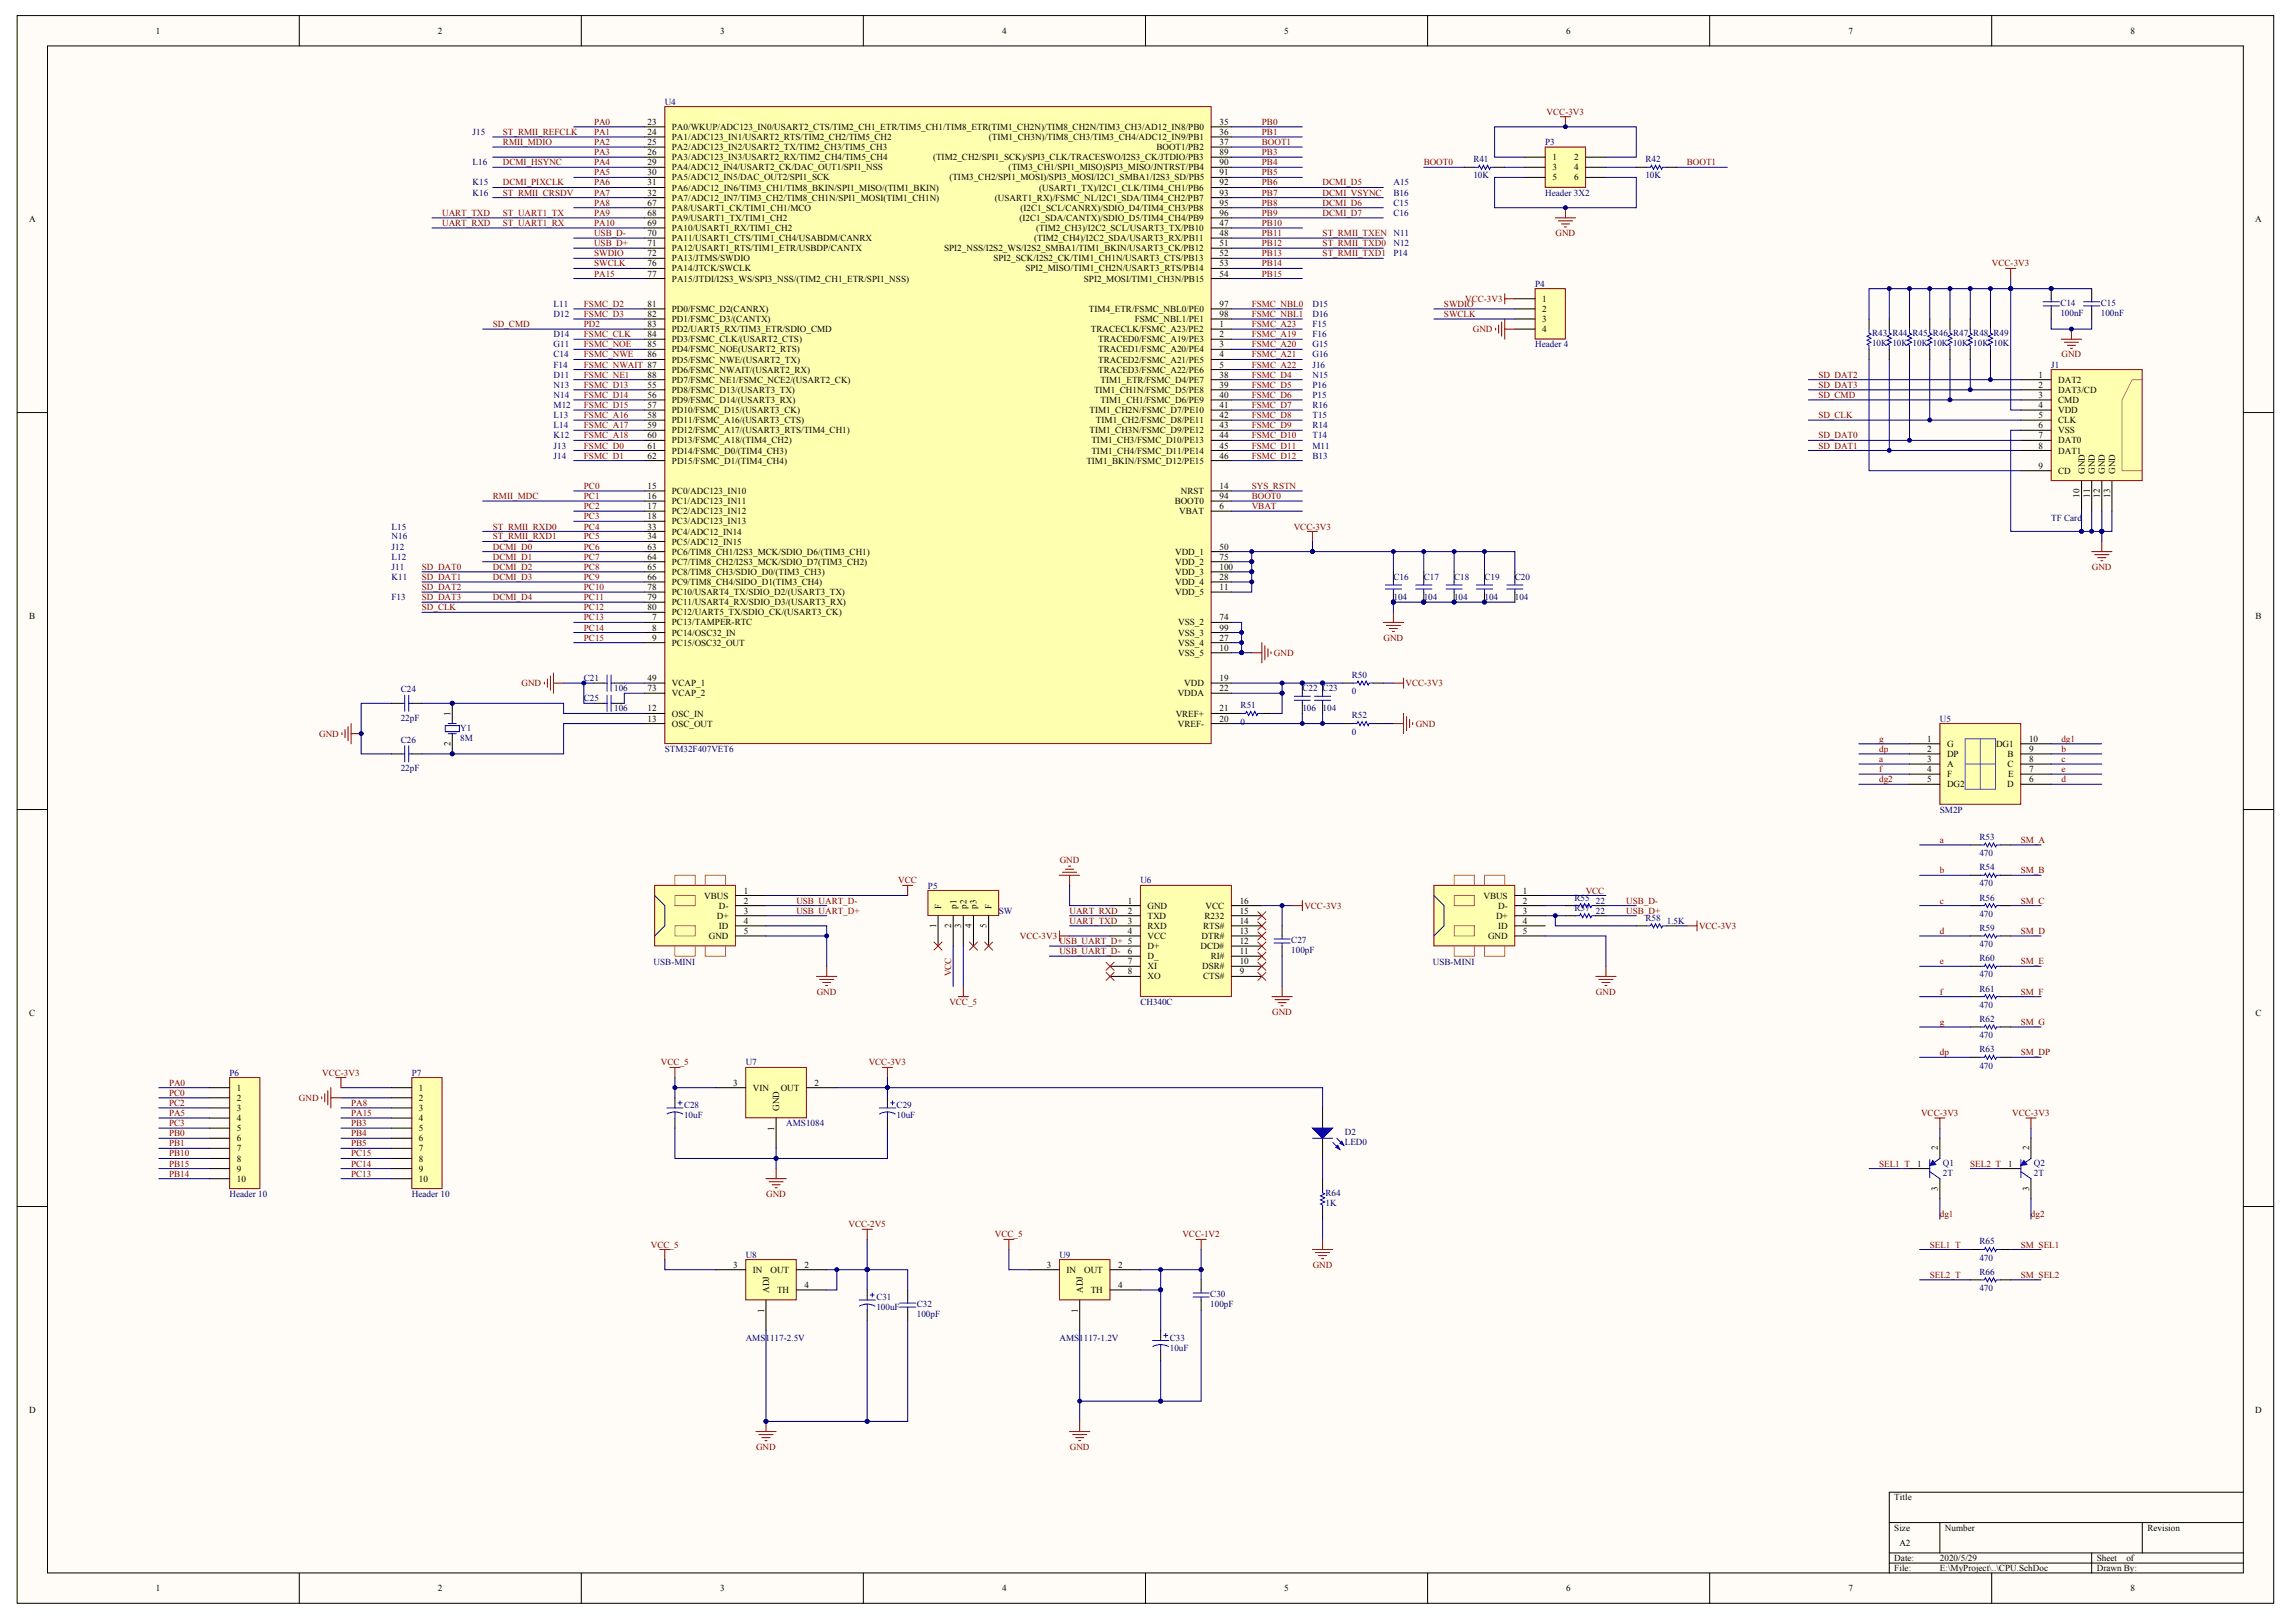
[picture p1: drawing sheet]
<svg xmlns="http://www.w3.org/2000/svg" width="297mm" height="210mm" viewBox="0 0 297 210" stroke-linecap="round" stroke-linejoin="round" font-family="sans-serif">
<defs><g id="words">
<g font-size="1.2">
<text x="20.2" y="4.4">1</text>
<text x="56.7" y="4.4">2</text>
<text x="93.2" y="4.4">3</text>
<text x="129.6" y="4.4">4</text>
<text x="166.1" y="4.4">5</text>
<text x="202.6" y="4.4">6</text>
<text x="239.1" y="4.4">7</text>
<text x="275.6" y="4.4">8</text>
<text x="83.8" y="16.2">23</text>
<text x="83.8" y="17.5">24</text>
<text x="86.9" y="16.8">PA0/WKUP/ADC123_IN0/USART2_CTS/TIM2_CH1_ETR/TIM5_CH1/TIM8_ETR(TIM1_CH2N)/TIM8_CH2N/TIM3_CH3/AD12_IN8/PB0</text>
<text x="157.8" y="16.2">35</text>
<text x="157.8" y="17.5">36</text>
<text x="83.8" y="18.8">25</text>
<text x="83.8" y="20.1">26</text>
<text x="83.8" y="21.4">29</text>
<text x="83.8" y="22.7">30</text>
<text x="86.9" y="18.1">PA1/ADC123_IN1/USART2_RTS/TIM2_CH2/TIM5_CH2</text>
<text x="86.9" y="19.4">PA2/ADC123_IN2/USART2_TX/TIM2_CH3/TIM5_CH3</text>
<text x="86.9" y="20.7">PA3/ADC123_IN3/USART2_RX/TIM2_CH4/TIM5_CH4</text>
<text x="86.9" y="22">PA4/ADC12_IN4/USART2_CK/DAC_OUT1/SPI1_NSS</text>
<text x="86.9" y="23.3">PA5/ADC12_IN5/DAC_OUT2/SPI1_SCK</text>
<text x="120.7" y="20.7">(TIM2_CH2/SPI1_SCK)/SPI3_CLK/TRACESWO/I2S3_CK/JTDIO/PB3</text>
<text x="122.8" y="23.3">(TIM3_CH2/SPI1_MOSI)/SPI3_MOSI/I2C1_SMBA1/I2S3_SD/PB5</text>
<text x="127.9" y="18.1">(TIM1_CH3N)/TIM8_CH3/TIM3_CH4/ADC12_IN9/PB1</text>
<text x="130.5" y="22">(TIM3_CH1/SPI1_MISO)SPI3_MISO/JNTRST/PB4</text>
<text x="149.6" y="19.4">BOOT1/PB2</text>
<text x="157.8" y="18.8">37</text>
<text x="157.8" y="20.1">89</text>
<text x="157.8" y="21.4">90</text>
<text x="157.8" y="22.7">91</text>
<text x="200.8" y="20.7">1</text>
<text x="200.8" y="22">3</text>
<text x="200.8" y="23.3">5</text>
<text x="203.6" y="20.7">2</text>
<text x="203.6" y="22">4</text>
<text x="203.6" y="23.3">6</text>
<text x="3.8" y="28.8">A</text>
<text x="83.8" y="24">31</text>
<text x="83.8" y="25.3">32</text>
<text x="83.8" y="26.6">67</text>
<text x="83.8" y="27.9">68</text>
<text x="83.8" y="29.2">69</text>
<text x="86.9" y="24.7">PA6/ADC12_IN6/TIM3_CH1/TIM8_BKIN/SPI1_MISO/(TIM1_BKIN)</text>
<text x="86.9" y="26">PA7/ADC12_IN7/TIM3_CH2/TIM8_CH1N/SPI1_MOSI(TIM1_CH1N)</text>
<text x="86.9" y="27.3">PA8/USART1_CK/TIM1_CH1/MCO</text>
<text x="86.9" y="28.6">PA9/USART1_TX/TIM1_CH2</text>
<text x="86.9" y="29.9">PA10/USART1_RX/TIM1_CH2</text>
<text x="128.7" y="26">(USART1_RX)/FSMC_NL/I2C1_SDA/TIM4_CH2/PB7</text>
<text x="131.9" y="28.6">(I2C1_SDA/CANTX)/SDIO_D5/TIM4_CH4/PB9</text>
<text x="132" y="27.3">(I2C1_SCL/CANRX)/SDIO_D4/TIM4_CH3/PB8</text>
<text x="134" y="29.9">(TIM2_CH3)/I2C2_SCL/USART3_TX/PB10</text>
<text x="134.4" y="24.7">(USART1_TX)/I2C1_CLK/TIM4_CH1/PB6</text>
<text x="157.8" y="24">92</text>
<text x="157.8" y="25.3">93</text>
<text x="157.8" y="26.6">95</text>
<text x="157.8" y="27.9">96</text>
<text x="157.8" y="29.2">47</text>
<text x="291.8" y="28.8">A</text>
<text x="83.8" y="30.6">70</text>
<text x="83.8" y="31.9">71</text>
<text x="83.8" y="33.2">72</text>
<text x="83.8" y="34.5">76</text>
<text x="83.8" y="35.8">77</text>
<text x="86.9" y="31.2">PA11/USART1_CTS/TIM1_CH4/USABDM/CANRX</text>
<text x="86.9" y="32.5">PA12/USART1_RTS/TIM1_ETR/USBDP/CANTX</text>
<text x="86.9" y="33.8">PA13/JTMS/SWDIO</text>
<text x="86.9" y="35.1">PA14/JTCK/SWCLK</text>
<text x="122.1" y="32.5">SPI2_NSS/I2S2_WS/I2S2_SMBA1/TIM1_BKIN/USART3_CK/PB12</text>
<text x="128.5" y="33.8">SPI2_SCK/I2S2_CK/TIM1_CH1N/USART3_CTS/PB13</text>
<text x="132.7" y="35.1">SPI2_MISO/TIM1_CH2N/USART3_RTS/PB14</text>
<text x="133.8" y="31.2">(TIM2_CH4)/I2C2_SDA/USART3_RX/PB11</text>
<text x="157.8" y="30.6">48</text>
<text x="157.8" y="31.9">51</text>
<text x="157.8" y="33.2">52</text>
<text x="157.8" y="34.5">53</text>
<text x="157.8" y="35.8">54</text>
<text x="83.8" y="39.7">81</text>
<text x="83.8" y="41">82</text>
<text x="86.9" y="36.4">PA15/JTDI/I2S3_WS/SPI3_NSS/(TIM2_CH1_ETR/SPI1_NSS)</text>
<text x="86.9" y="40.4">PD0/FSMC_D2(CANRX)</text>
<text x="86.9" y="41.7">PD1/FSMC_D3/(CANTX)</text>
<text x="140.2" y="36.4">SPI2_MOSI/TIM1_CH3N/PB15</text>
<text x="140.9" y="40.4">TIM4_ETR/FSMC_NBL0/PE0</text>
<text x="146.8" y="41.7">FSMC_NBL1/PE1</text>
<text x="157.8" y="39.7">97</text>
<text x="157.8" y="41">98</text>
<text x="199.5" y="39.1">1</text>
<text x="199.5" y="40.4">2</text>
<text x="199.5" y="41.7">3</text>
<text x="83.8" y="42.3">83</text>
<text x="83.8" y="43.6">84</text>
<text x="83.8" y="45">85</text>
<text x="83.8" y="46.3">86</text>
<text x="86.9" y="43">PD2/UART5_RX/TIM3_ETR/SDIO_CMD</text>
<text x="86.9" y="44.3">PD3/FSMC_CLK/(USART2_CTS)</text>
<text x="86.9" y="45.6">PD4/FSMC_NOE(USART2_RTS)</text>
<text x="86.9" y="46.9">PD5/FSMC_NWE/(USART2_TX)</text>
<text x="141.1" y="43">TRACECLK/FSMC_A23/PE2</text>
<text x="142.1" y="44.3">TRACED0/FSMC_A19/PE3</text>
<text x="142.1" y="45.6">TRACED1/FSMC_A20/PE4</text>
<text x="142.1" y="46.9">TRACED2/FSMC_A21/PE5</text>
<text x="157.8" y="42.3">1</text>
<text x="157.8" y="43.6">2</text>
<text x="157.8" y="45">3</text>
<text x="157.8" y="46.3">4</text>
<text x="157.8" y="47.6">5</text>
<text x="199.5" y="43">4</text>
<text x="83.8" y="48.9">88</text>
<text x="83.8" y="50.2">55</text>
<text x="83.8" y="51.5">56</text>
<text x="83.8" y="52.8">57</text>
<text x="86.9" y="48.2">PD6/FSMC_NWAIT/(USART2_RX)</text>
<text x="86.9" y="49.5">PD7/FSMC_NE1/FSMC_NCE2/(USART2_CK)</text>
<text x="86.9" y="50.8">PD8/FSMC_D13/(USART3_TX)</text>
<text x="86.9" y="52.2">PD9/FSMC_D14/(USART3_RX)</text>
<text x="86.9" y="53.5">PD10/FSMC_D15/(USART3_CK)</text>
<text x="140.9" y="53.5">TIM1_CH2N/FSMC_D7/PE10</text>
<text x="141.5" y="50.8">TIM1_CH1N/FSMC_D5/PE8</text>
<text x="142.1" y="48.2">TRACED3/FSMC_A22/PE6</text>
<text x="142.4" y="49.5">TIM1_ETR/FSMC_D4/PE7</text>
<text x="142.4" y="52.2">TIM1_CH1/FSMC_D6/PE9</text>
<text x="157.8" y="48.9">38</text>
<text x="157.8" y="50.2">39</text>
<text x="157.8" y="51.5">40</text>
<text x="157.8" y="52.8">41</text>
<text x="263.7" y="48.9">1</text>
<text x="263.7" y="50.2">2</text>
<text x="263.7" y="51.5">3</text>
<text x="263.7" y="52.8">4</text>
<text x="266.3" y="49.5">DAT2</text>
<text x="266.3" y="50.8">DAT3/CD</text>
<text x="266.3" y="52.2">CMD</text>
<text x="266.3" y="53.5">VDD</text>
<text x="83.8" y="54.1">58</text>
<text x="83.8" y="55.4">59</text>
<text x="83.8" y="56.7">60</text>
<text x="83.8" y="58">61</text>
<text x="83.8" y="59.4">62</text>
<text x="86.9" y="54.8">PD11/FSMC_A16/(USART3_CTS)</text>
<text x="86.9" y="56.1">PD12/FSMC_A17/(USART3_RTS/TIM4_CH1)</text>
<text x="86.9" y="57.4">PD13/FSMC_A18/(TIM4_CH2)</text>
<text x="86.9" y="58.7">PD14/FSMC_D0/(TIM4_CH3)</text>
<text x="140.9" y="56.1">TIM1_CH3N/FSMC_D9/PE12</text>
<text x="141.2" y="57.4">TIM1_CH3/FSMC_D10/PE13</text>
<text x="141.2" y="58.7">TIM1_CH4/FSMC_D11/PE14</text>
<text x="141.8" y="54.8">TIM1_CH2/FSMC_D8/PE11</text>
<text x="157.8" y="54.1">42</text>
<text x="157.8" y="55.4">43</text>
<text x="157.8" y="56.7">44</text>
<text x="157.8" y="58">45</text>
<text x="157.8" y="59.4">46</text>
<text x="263.7" y="54.1">5</text>
<text x="263.7" y="55.4">6</text>
<text x="263.7" y="56.7">7</text>
<text x="263.7" y="58">8</text>
<text x="266.3" y="54.8">CLK</text>
<text x="266.3" y="56.1">VSS</text>
<text x="266.3" y="57.4">DAT0</text>
<text x="266.3" y="58.7">DAT1</text>
<text x="83.8" y="63.3">15</text>
<text x="83.8" y="64.6">16</text>
<text x="83.8" y="65.9">17</text>
<text x="86.9" y="60">PD15/FSMC_D1/(TIM4_CH4)</text>
<text x="86.9" y="63.9">PC0/ADC123_IN10</text>
<text x="86.9" y="65.2">PC1/ADC123_IN11</text>
<text x="140.5" y="60">TIM1_BKIN/FSMC_D12/PE15</text>
<text x="152" y="65.2">BOOT0</text>
<text x="152.8" y="63.9">NRST</text>
<text x="157.8" y="63.3">14</text>
<text x="157.8" y="64.6">94</text>
<text x="157.8" y="65.9">6</text>
<text x="263.7" y="60.7">9</text>
<text x="266.3" y="61.3">CD</text>
<text x="269" y="64.4" transform="rotate(-90 269 64.4)">10</text>
<text x="269.7" y="61.3" transform="rotate(-90 269.7 61.3)">GND</text>
<text x="270.4" y="64.4" transform="rotate(-90 270.4 64.4)">11</text>
<text x="271" y="61.3" transform="rotate(-90 271 61.3)">GND</text>
<text x="271.7" y="64.4" transform="rotate(-90 271.7 64.4)">12</text>
<text x="272.3" y="61.3" transform="rotate(-90 272.3 61.3)">GND</text>
<text x="273" y="64.4" transform="rotate(-90 273 64.4)">13</text>
<text x="273.6" y="61.3" transform="rotate(-90 273.6 61.3)">GND</text>
<text x="83.8" y="67.2">18</text>
<text x="83.8" y="68.5">33</text>
<text x="83.8" y="69.8">34</text>
<text x="83.8" y="71.1">63</text>
<text x="86.9" y="66.6">PC2/ADC123_IN12</text>
<text x="86.9" y="67.9">PC3/ADC123_IN13</text>
<text x="86.9" y="69.2">PC4/ADC12_IN14</text>
<text x="86.9" y="70.5">PC5/ADC12_IN15</text>
<text x="86.9" y="71.8">PC6/TIM8_CH1/I2S3_MCK/SDIO_D6/(TIM3_CH1)</text>
<text x="152" y="71.8">VDD_1</text>
<text x="152.6" y="66.6">VBAT</text>
<text x="157.8" y="71.1">50</text>
<text x="83.8" y="72.4">64</text>
<text x="83.8" y="73.7">65</text>
<text x="83.8" y="75">66</text>
<text x="83.8" y="76.4">78</text>
<text x="83.8" y="77.7">79</text>
<text x="86.9" y="73.1">PC7/TIM8_CH2/I2S3_MCK/SDIO_D7(TIM3_CH2)</text>
<text x="86.9" y="74.4">PC8/TIM8_CH3/SDIO_D0/(TIM3_CH3)</text>
<text x="86.9" y="75.7">PC9/TIM8_CH4/SIDO_D1(TIM3_CH4)</text>
<text x="86.9" y="77">PC10/USART4_TX/SDIO_D2/(USART3_TX)</text>
<text x="152" y="73.1">VDD_2</text>
<text x="152" y="74.4">VDD_3</text>
<text x="152" y="75.7">VDD_4</text>
<text x="152" y="77">VDD_5</text>
<text x="157.8" y="72.4">75</text>
<text x="157.8" y="73.7">100</text>
<text x="157.8" y="75">28</text>
<text x="157.8" y="76.4">11</text>
<text x="3.8" y="80.1">B</text>
<text x="83.8" y="79">80</text>
<text x="84.4" y="80.3">7</text>
<text x="84.4" y="81.6">8</text>
<text x="84.4" y="82.9">9</text>
<text x="86.9" y="78.3">PC11/USART4_RX/SDIO_D3/(USART3_RX)</text>
<text x="86.9" y="79.6">PC12/UART5_TX/SDIO_CK/(USART3_CK)</text>
<text x="86.9" y="80.9">PC13/TAMPER-RTC</text>
<text x="86.9" y="82.3">PC14/OSC32_IN</text>
<text x="86.9" y="83.6">PC15/OSC32_OUT</text>
<text x="152.4" y="80.9">VSS_2</text>
<text x="152.4" y="82.3">VSS_3</text>
<text x="152.4" y="83.6">VSS_4</text>
<text x="157.8" y="80.3">74</text>
<text x="157.8" y="81.6">99</text>
<text x="157.8" y="82.9">27</text>
<text x="291.8" y="80.1">B</text>
<text x="83.8" y="89.5">73</text>
<text x="83.8" y="88.1">49</text>
<text x="86.9" y="88.8">VCAP_1</text>
<text x="152.4" y="84.9">VSS_5</text>
<text x="153.2" y="88.8">VDD</text>
<text x="157.8" y="84.2">10</text>
<text x="157.8" y="89.5">22</text>
<text x="157.8" y="88.1">19</text>
<text x="58.3" y="92.6" transform="rotate(-90 58.3 92.6)">1</text>
<text x="83.8" y="92.1">12</text>
<text x="83.8" y="93.4">13</text>
<text x="86.9" y="90.1">VCAP_2</text>
<text x="86.9" y="92.7">OSC_IN</text>
<text x="86.9" y="94">OSC_OUT</text>
<text x="152.1" y="92.7">VREF+</text>
<text x="152.4" y="90.1">VDDA</text>
<text x="152.4" y="94">VREF-</text>
<text x="157.8" y="92.1">21</text>
<text x="157.8" y="93.4">20</text>
<text x="249.3" y="96">1</text>
<text x="262.5" y="96">10</text>
<text x="58.3" y="96.6" transform="rotate(-90 58.3 96.6)">2</text>
<text x="249.3" y="97.3">2</text>
<text x="249.3" y="98.6">3</text>
<text x="249.3" y="99.9">4</text>
<text x="249.3" y="101.2">5</text>
<text x="251.9" y="96.7">G</text>
<text x="251.9" y="98">DP</text>
<text x="251.9" y="99.3">A</text>
<text x="251.9" y="100.6">F</text>
<text x="251.9" y="101.9">DG2</text>
<text x="258.2" y="96.7">DG1</text>
<text x="259.7" y="101.9">D</text>
<text x="259.7" y="99.3">C</text>
<text x="259.7" y="98">B</text>
<text x="259.8" y="100.6">E</text>
<text x="262.5" y="101.2">6</text>
<text x="262.5" y="99.9">7</text>
<text x="262.5" y="98.6">8</text>
<text x="262.5" y="97.3">9</text>
<text x="91.1" y="116.3">VBUS</text>
<text x="92.7" y="118.9">D+</text>
<text x="93" y="117.6">D-</text>
<text x="96.2" y="115.6">1</text>
<text x="96.2" y="116.9">2</text>
<text x="96.2" y="118.3">3</text>
<text x="96.2" y="119.6">4</text>
<text x="121.8" y="117.6" transform="rotate(-90 121.8 117.6)">F</text>
<text x="123.7" y="117.6" transform="rotate(-90 123.7 117.6)">p1</text>
<text x="125" y="117.6" transform="rotate(-90 125 117.6)">p2</text>
<text x="126.3" y="117.6" transform="rotate(-90 126.3 117.6)">p3</text>
<text x="128.3" y="117.6" transform="rotate(-90 128.3 117.6)">F</text>
<text x="145.9" y="116.9">1</text>
<text x="145.9" y="118.3">2</text>
<text x="145.9" y="119.6">3</text>
<text x="148.5" y="117.6">GND</text>
<text x="148.5" y="118.9">TXD</text>
<text x="155.8" y="118.9">R232</text>
<text x="156" y="117.6">VCC</text>
<text x="160.4" y="119.6">14</text>
<text x="160.4" y="118.3">15</text>
<text x="160.4" y="116.9">16</text>
<text x="191.9" y="116.3">VBUS</text>
<text x="193.5" y="118.9">D+</text>
<text x="193.8" y="117.6">D-</text>
<text x="197" y="115.6">1</text>
<text x="197" y="116.9">2</text>
<text x="197" y="118.3">3</text>
<text x="197" y="119.6">4</text>
<text x="91.7" y="121.5">GND</text>
<text x="93" y="120.2">ID</text>
<text x="96.2" y="120.9">5</text>
<text x="121.1" y="120.1" transform="rotate(-90 121.1 120.1)">1</text>
<text x="123.1" y="120.1" transform="rotate(-90 123.1 120.1)">2</text>
<text x="124.4" y="120.1" transform="rotate(-90 124.4 120.1)">3</text>
<text x="125.7" y="120.1" transform="rotate(-90 125.7 120.1)">4</text>
<text x="127.6" y="120.1" transform="rotate(-90 127.6 120.1)">5</text>
<text x="145.9" y="120.9">4</text>
<text x="145.9" y="123.5">6</text>
<text x="145.9" y="124.8">7</text>
<text x="148.5" y="120.2">RXD</text>
<text x="148.5" y="121.5">VCC</text>
<text x="148.5" y="122.8">D+</text>
<text x="148.5" y="124.1">D_</text>
<text x="148.5" y="125.4">XI</text>
<text x="155.3" y="122.8">DCD#</text>
<text x="155.5" y="121.5">DTR#</text>
<text x="155.5" y="125.4">DSR#</text>
<text x="155.6" y="120.2">RTS#</text>
<text x="156.6" y="124.1">RI#</text>
<text x="160.4" y="124.8">10</text>
<text x="160.4" y="123.5">11</text>
<text x="160.4" y="122.2">12</text>
<text x="160.4" y="120.9">13</text>
<text x="192.5" y="121.5">GND</text>
<text x="193.8" y="120.2">ID</text>
<text x="197" y="120.9">5</text>
<text x="3.8" y="131.5">C</text>
<text x="145.9" y="126.1">8</text>
<text x="148.5" y="126.7">XO</text>
<text x="155.6" y="126.7">CTS#</text>
<text x="160.4" y="126.1">9</text>
<text x="291.8" y="131.5">C</text>
<text x="30.6" y="141.2">1</text>
<text x="30.6" y="142.5">2</text>
<text x="30.6" y="143.8">3</text>
<text x="54.2" y="141.2">1</text>
<text x="54.2" y="142.5">2</text>
<text x="54.2" y="143.8">3</text>
<text x="94.9" y="140.5">3</text>
<text x="97.4" y="141.2">VIN</text>
<text x="100.8" y="143.8" transform="rotate(-90 100.8 143.8)">GND</text>
<text x="101" y="141.2">OUT</text>
<text x="105.4" y="140.5">2</text>
<text x="30.6" y="145.1">4</text>
<text x="30.6" y="146.4">5</text>
<text x="30.6" y="147.7">6</text>
<text x="30.6" y="149">7</text>
<text x="54.2" y="145.1">4</text>
<text x="54.2" y="146.4">5</text>
<text x="54.2" y="147.7">6</text>
<text x="54.2" y="149">7</text>
<text x="100.2" y="146.3" transform="rotate(-90 100.2 146.3)">1</text>
<text x="250.7" y="148.9" transform="rotate(-90 250.7 148.9)">2</text>
<text x="262.5" y="148.9" transform="rotate(-90 262.5 148.9)">2</text>
<text x="30.6" y="150.3">8</text>
<text x="30.6" y="151.6">9</text>
<text x="30.6" y="152.9">10</text>
<text x="54.2" y="150.3">8</text>
<text x="54.2" y="151.6">9</text>
<text x="54.2" y="152.9">10</text>
<text x="248" y="151">1</text>
<text x="250.7" y="154.2" transform="rotate(-90 250.7 154.2)">3</text>
<text x="259.8" y="151">1</text>
<text x="262.5" y="154.2" transform="rotate(-90 262.5 154.2)">3</text>
<text x="94.9" y="164.1">3</text>
<text x="97.4" y="164.7">IN</text>
<text x="99.5" y="167.3" transform="rotate(-90 99.5 167.3)">ADJ</text>
<text x="99.7" y="164.7">OUT</text>
<text x="100.5" y="167.3">TH</text>
<text x="104.1" y="164.1">2</text>
<text x="104.1" y="166.7">4</text>
<text x="135.4" y="164.1">3</text>
<text x="138" y="164.7">IN</text>
<text x="140.1" y="167.3" transform="rotate(-90 140.1 167.3)">ADJ</text>
<text x="140.3" y="164.7">OUT</text>
<text x="141.1" y="167.3">TH</text>
<text x="144.7" y="164.1">2</text>
<text x="144.7" y="166.7">4</text>
<text x="98.8" y="169.9" transform="rotate(-90 98.8 169.9)">1</text>
<text x="139.4" y="169.9" transform="rotate(-90 139.4 169.9)">1</text>
<text x="3.8" y="182.9">D</text>
<text x="291.8" y="182.9">D</text>
<text x="245.1" y="194.2">Title</text>
<text x="245.1" y="198.1">Size</text>
<text x="245.1" y="202">Date:</text>
<text x="245.1" y="203.3">File:</text>
<text x="245.7" y="200.1">A2</text>
<text x="251" y="202">2020/5/29</text>
<text x="251" y="203.3">E:\MyProject\..\CPU.SchDoc</text>
<text x="251.6" y="198.1">Number</text>
<text x="271.3" y="202">Sheet</text>
<text x="271.3" y="203.3">Drawn By:</text>
<text x="275.1" y="202">of</text>
<text x="277.8" y="198.1">Revision</text>
<text x="20.2" y="205.9">1</text>
<text x="56.7" y="205.9">2</text>
<text x="93.2" y="205.9">3</text>
<text x="129.6" y="205.9">4</text>
<text x="166.1" y="205.9">5</text>
<text x="202.6" y="205.9">6</text>
<text x="239.1" y="205.9">7</text>
<text x="275.6" y="205.9">8</text>
</g>
<g font-size="1.2" fill="#000080">
<text x="61.1" y="17.5">J15</text>
<text x="86" y="13.5">U4</text>
<text x="61.1" y="21.4">L16</text>
<text x="190.6" y="23.1">10K</text>
<text x="190.6" y="21">R41</text>
<text x="199.9" y="18.8">P3</text>
<text x="212.9" y="23.1">10K</text>
<text x="212.9" y="21">R42</text>
<text x="61.1" y="25.3">K16</text>
<text x="61.1" y="24">K15</text>
<text x="180.3" y="24">A15</text>
<text x="180.3" y="25.3">B16</text>
<text x="180.3" y="27.9">C16</text>
<text x="180.3" y="26.6">C15</text>
<text x="199.9" y="25.3">Header 3X2</text>
<text x="180.3" y="30.6">N11</text>
<text x="180.3" y="33.2">P14</text>
<text x="180.3" y="31.9">N12</text>
<text x="71.6" y="39.7">L11</text>
<text x="71.6" y="41">D12</text>
<text x="169.8" y="41">D16</text>
<text x="169.8" y="39.7">D15</text>
<text x="198.6" y="37.1">P4</text>
<text x="266.6" y="40.9">100nF</text>
<text x="266.6" y="39.6">C14</text>
<text x="271.8" y="40.9">100nF</text>
<text x="271.8" y="39.6">C15</text>
<text x="71.6" y="46.3">C14</text>
<text x="71.6" y="43.6">D14</text>
<text x="71.6" y="47.6">F14</text>
<text x="71.6" y="45">G11</text>
<text x="169.8" y="47.6">J16</text>
<text x="169.8" y="46.3">G16</text>
<text x="169.8" y="45">G15</text>
<text x="169.8" y="43.6">F16</text>
<text x="169.8" y="42.3">F15</text>
<text x="198.6" y="45">Header 4</text>
<text x="242.2" y="44.8">10K 10K 10K 10K 10K 10K 10K</text>
<text x="242.2" y="43.5">R43 R44 R45 R46 R47 R48 R49</text>
<text x="265.4" y="47.6">J1</text>
<text x="71.6" y="50.2">N13</text>
<text x="71.6" y="52.8">M12</text>
<text x="71.6" y="51.5">N14</text>
<text x="71.6" y="48.9">D11</text>
<text x="169.8" y="51.5">P15</text>
<text x="169.8" y="50.2">P16</text>
<text x="169.8" y="52.8">R16</text>
<text x="169.8" y="48.9">N15</text>
<text x="71.6" y="56.7">K12</text>
<text x="71.6" y="55.4">L14</text>
<text x="71.6" y="54.1">L13</text>
<text x="71.6" y="59.4">J14</text>
<text x="71.6" y="58">J13</text>
<text x="169.8" y="56.7">T14</text>
<text x="169.8" y="54.1">T15</text>
<text x="169.8" y="55.4">R14</text>
<text x="169.8" y="58">M11</text>
<text x="169.8" y="59.4">B13</text>
<text x="50.7" y="69.8">N16</text>
<text x="50.7" y="68.5">L15</text>
<text x="50.7" y="71.1">J12</text>
<text x="265.4" y="67.5">TF Card</text>
<text x="50.7" y="72.4">L12</text>
<text x="50.7" y="75">K11</text>
<text x="50.7" y="73.7">J11</text>
<text x="50.7" y="77.7">F13</text>
<text x="180.3" y="77.7">104</text>
<text x="180.3" y="75">C16</text>
<text x="184.2" y="77.7">104</text>
<text x="184.2" y="75">C17</text>
<text x="188.1" y="77.7">104</text>
<text x="188.1" y="75">C18</text>
<text x="192" y="77.7">104</text>
<text x="192" y="75">C19</text>
<text x="196" y="77.7">104</text>
<text x="196" y="75">C20</text>
<text x="51.8" y="89.6">C24</text>
<text x="75.5" y="88.1">C21</text>
<text x="79.5" y="89.5">106</text>
<text x="168.5" y="89.5">C22 C23</text>
<text x="174.9" y="89.9">0</text>
<text x="174.9" y="87.8">R50</text>
<text x="51.8" y="93.3">22pF</text>
<text x="59.6" y="94.6">Y1</text>
<text x="59.6" y="95.9">8M</text>
<text x="75.5" y="90.8">C25</text>
<text x="79.5" y="92.1">106</text>
<text x="160.5" y="93.8">0</text>
<text x="160.5" y="91.7">R51</text>
<text x="168.5" y="92.1">106</text>
<text x="171.1" y="92.1">104</text>
<text x="174.9" y="95.1">0</text>
<text x="174.9" y="93">R52</text>
<text x="251" y="93.4">U5</text>
<text x="51.8" y="99.8">22pF</text>
<text x="51.8" y="96.1">C26</text>
<text x="86" y="97.3">STM32F407VET6</text>
<text x="251" y="105.2">SM2P</text>
<text x="256.1" y="112.6">R54</text>
<text x="256.1" y="110.8">470</text>
<text x="256.1" y="108.7">R53</text>
<text x="120.1" y="115">P5</text>
<text x="129.2" y="118.3">SW</text>
<text x="147.5" y="114.3">U6</text>
<text x="203.7" y="116.5">R55</text>
<text x="203.7" y="117.9">R57</text>
<text x="206.5" y="116.9">22</text>
<text x="206.5" y="118.3">22</text>
<text x="212.9" y="119.2">R58</text>
<text x="215.6" y="119.6">1.5K</text>
<text x="256.1" y="118.6">470</text>
<text x="256.1" y="116.5">R56</text>
<text x="256.1" y="114.7">470</text>
<text x="84.6" y="124.9">USB-MINI</text>
<text x="167.1" y="123.3">100pF</text>
<text x="167.1" y="122">C27</text>
<text x="185.4" y="124.9">USB-MINI</text>
<text x="256.1" y="122.6">470</text>
<text x="256.1" y="120.5">R59</text>
<text x="256.1" y="124.4">R60</text>
<text x="147.5" y="130">CH340C</text>
<text x="256.1" y="126.5">470</text>
<text x="256.1" y="130.4">470</text>
<text x="256.1" y="128.3">R61</text>
<text x="96.5" y="137.9">U7</text>
<text x="256.1" y="136.2">R63</text>
<text x="256.1" y="134.4">470</text>
<text x="256.1" y="132.3">R62</text>
<text x="29.7" y="139.2">P6</text>
<text x="53.3" y="139.2">P7</text>
<text x="88.5" y="143.4">C28</text>
<text x="116" y="143.4">C29</text>
<text x="256.1" y="138.3">470</text>
<text x="88.5" y="144.7">10uF</text>
<text x="101.7" y="145.7">AMS1084</text>
<text x="116" y="144.7">10uF</text>
<text x="174" y="146.9">D2</text>
<text x="174" y="148.2">LED0</text>
<text x="29.7" y="154.9">Header 10</text>
<text x="53.3" y="154.9">Header 10</text>
<text x="171.5" y="154.8">R64</text>
<text x="251.4" y="150.8">Q1</text>
<text x="251.4" y="152.2">2T</text>
<text x="263.1" y="150.8">Q2</text>
<text x="263.1" y="152.2">2T</text>
<text x="171.5" y="156.1">1K</text>
<text x="256.1" y="161">R65</text>
<text x="96.5" y="162.8">U8</text>
<text x="137.1" y="162.8">U9</text>
<text x="156.6" y="167.8">C30</text>
<text x="256.1" y="167.1">470</text>
<text x="256.1" y="165">R66</text>
<text x="256.1" y="163.1">470</text>
<text x="96.5" y="173.5">AMS1117-2.5V</text>
<text x="113.4" y="169.6">100uF</text>
<text x="113.4" y="168.2">C31</text>
<text x="118.6" y="170.5">100pF</text>
<text x="118.6" y="169.2">C32</text>
<text x="137.1" y="173.5">AMS1117-1.2V</text>
<text x="151.3" y="173.5">C33</text>
<text x="156.6" y="169.2">100pF</text>
<text x="151.3" y="174.8">10uF</text>
</g>
<g font-size="1.2" fill="#800000">
<text x="65.1" y="17.5">ST_RMII_REFCLK</text>
<text x="76.9" y="16.2">PA0</text>
<text x="76.9" y="17.5">PA1</text>
<text x="163.3" y="16.2">PB0</text>
<text x="163.3" y="17.5">PB1</text>
<text x="200.1" y="14.9">VCC-3V3</text>
<text x="65.1" y="18.8">RMII_MDIO</text>
<text x="65.1" y="21.4">DCMI_HSYNC</text>
<text x="76.9" y="18.8">PA2</text>
<text x="76.9" y="20.1">PA3</text>
<text x="76.9" y="21.4">PA4</text>
<text x="76.9" y="22.7">PA5</text>
<text x="163.3" y="20.1">PB3</text>
<text x="163.3" y="21.4">PB4</text>
<text x="163.3" y="22.7">PB5</text>
<text x="163.3" y="18.8">BOOT1</text>
<text x="184.2" y="21.4">BOOT0</text>
<text x="218.2" y="21.4">BOOT1</text>
<text x="57.2" y="29.2">UART_RXD</text>
<text x="57.2" y="27.9">UART_TXD</text>
<text x="65.1" y="24">DCMI_PIXCLK</text>
<text x="65.1" y="25.3">ST_RMII_CRSDV</text>
<text x="65.1" y="27.9">ST_UART1_TX</text>
<text x="65.1" y="29.2">ST_UART1_RX</text>
<text x="76.9" y="24">PA6</text>
<text x="76.9" y="25.3">PA7</text>
<text x="76.9" y="26.6">PA8</text>
<text x="76.9" y="27.9">PA9</text>
<text x="76.9" y="29.2">PA10</text>
<text x="163.3" y="24">PB6</text>
<text x="163.3" y="25.3">PB7</text>
<text x="163.3" y="26.6">PB8</text>
<text x="163.3" y="27.9">PB9</text>
<text x="163.3" y="29.2">PB10</text>
<text x="171.1" y="24">DCMI_D5</text>
<text x="171.1" y="25.3">DCMI_VSYNC</text>
<text x="171.1" y="26.6">DCMI_D6</text>
<text x="171.1" y="27.9">DCMI_D7</text>
<text x="76.9" y="35.8">PA15</text>
<text x="76.9" y="33.2">SWDIO</text>
<text x="76.9" y="34.5">SWCLK</text>
<text x="76.9" y="30.6">USB_D-</text>
<text x="76.9" y="31.9">USB_D+</text>
<text x="163.3" y="30.6">PB11</text>
<text x="163.3" y="31.9">PB12</text>
<text x="163.3" y="33.2">PB13</text>
<text x="163.3" y="34.5">PB14</text>
<text x="163.3" y="35.8">PB15</text>
<text x="171.1" y="30.6">ST_RMII_TXEN</text>
<text x="171.1" y="31.9">ST_RMII_TXD0</text>
<text x="171.1" y="33.2">ST_RMII_TXD1</text>
<text x="201.2" y="30.6">GND</text>
<text x="257.7" y="34.5">VCC-3V3</text>
<text x="75.5" y="39.7">FSMC_D2</text>
<text x="75.5" y="41">FSMC_D3</text>
<text x="161.9" y="39.7">FSMC_NBL0</text>
<text x="161.9" y="41">FSMC_NBL1</text>
<text x="186.8" y="39.7">SWDIO</text>
<text x="186.8" y="41">SWCLK</text>
<text x="189.6" y="39.1">VCC-3V3</text>
<text x="63.8" y="42.3">SD_CMD</text>
<text x="75.5" y="43.6">FSMC_CLK</text>
<text x="75.5" y="45">FSMC_NOE</text>
<text x="75.5" y="46.3">FSMC_NWE</text>
<text x="75.5" y="47.6">FSMC_NWAIT 87</text>
<text x="75.5" y="42.3">PD2</text>
<text x="161.9" y="42.3">FSMC_A23</text>
<text x="161.9" y="43.6">FSMC_A19</text>
<text x="161.9" y="45">FSMC_A20</text>
<text x="161.9" y="46.3">FSMC_A21</text>
<text x="161.9" y="47.6">FSMC_A22</text>
<text x="190.5" y="43">GND</text>
<text x="266.7" y="46.3">GND</text>
<text x="75.5" y="48.9">FSMC_NE1</text>
<text x="75.5" y="50.2">FSMC_D13</text>
<text x="75.5" y="51.5">FSMC_D14</text>
<text x="75.5" y="52.8">FSMC_D15</text>
<text x="161.9" y="48.9">FSMC_D4</text>
<text x="161.9" y="50.2">FSMC_D5</text>
<text x="161.9" y="51.5">FSMC_D6</text>
<text x="161.9" y="52.8">FSMC_D7</text>
<text x="235.2" y="48.9">SD_DAT2</text>
<text x="235.2" y="50.2">SD_DAT3</text>
<text x="235.2" y="51.5">SD_CMD</text>
<text x="75.5" y="54.1">FSMC_A16</text>
<text x="75.5" y="55.4">FSMC_A17</text>
<text x="75.5" y="56.7">FSMC_A18</text>
<text x="75.5" y="58">FSMC_D0</text>
<text x="75.5" y="59.4">FSMC_D1</text>
<text x="161.9" y="54.1">FSMC_D8</text>
<text x="161.9" y="55.4">FSMC_D9</text>
<text x="161.9" y="56.7">FSMC_D10</text>
<text x="161.9" y="58">FSMC_D11</text>
<text x="161.9" y="59.4">FSMC_D12</text>
<text x="235.2" y="54.1">SD_CLK</text>
<text x="235.2" y="56.7">SD_DAT0</text>
<text x="235.2" y="58">SD_DAT1</text>
<text x="63.8" y="64.6">RMII_MDC</text>
<text x="75.5" y="63.3">PC0</text>
<text x="75.5" y="64.6">PC1</text>
<text x="75.5" y="65.9">PC2</text>
<text x="161.9" y="64.6">BOOT0</text>
<text x="161.9" y="65.9">VBAT</text>
<text x="161.9" y="63.3">SYS_RSTN</text>
<text x="63.8" y="68.5">ST_RMII_RXD0</text>
<text x="63.8" y="69.8">ST_RMII_RXD1</text>
<text x="63.8" y="71.1">DCMI_D0</text>
<text x="75.5" y="67.2">PC3</text>
<text x="75.5" y="68.5">PC4</text>
<text x="75.5" y="69.8">PC5</text>
<text x="75.5" y="71.1">PC6</text>
<text x="167.4" y="68.5">VCC-3V3</text>
<text x="54.6" y="76.4">SD_DAT2</text>
<text x="54.6" y="77.7">SD_DAT3</text>
<text x="54.6" y="73.7">SD_DAT0</text>
<text x="54.6" y="75">SD_DAT1</text>
<text x="63.8" y="72.4">DCMI_D1</text>
<text x="63.8" y="73.7">DCMI_D2</text>
<text x="63.8" y="75">DCMI_D3</text>
<text x="63.8" y="77.7">DCMI_D4</text>
<text x="75.5" y="72.4">PC7</text>
<text x="75.5" y="73.7">PC8</text>
<text x="75.5" y="75">PC9</text>
<text x="75.5" y="76.4">PC10</text>
<text x="75.5" y="77.7">PC11</text>
<text x="270.6" y="73.7">GND</text>
<text x="54.6" y="79">SD_CLK</text>
<text x="75.5" y="79">PC12</text>
<text x="75.5" y="80.3">PC13</text>
<text x="75.5" y="81.6">PC14</text>
<text x="75.5" y="82.9">PC15</text>
<text x="179" y="82.9">GND</text>
<text x="67.5" y="88.8">GND</text>
<text x="164.8" y="84.9">GND</text>
<text x="181.8" y="88.8">VCC-3V3</text>
<text x="41.3" y="95.3">GND</text>
<text x="183.2" y="94">GND</text>
<text x="243.1" y="96">g</text>
<text x="266.7" y="96">dg1</text>
<text x="243.1" y="98.6">a</text>
<text x="243.1" y="99.9">f</text>
<text x="243.1" y="97.3">dp</text>
<text x="243.1" y="101.2">dg2</text>
<text x="266.7" y="97.3">b</text>
<text x="266.7" y="98.6">c</text>
<text x="266.7" y="101.2">d</text>
<text x="266.7" y="99.9">e</text>
<text x="137.1" y="111.7">GND</text>
<text x="251" y="109.1">a</text>
<text x="251" y="113">b</text>
<text x="261.4" y="109.1">SM_A</text>
<text x="261.4" y="113">SM_B</text>
<text x="103" y="116.9">USB_UART_D-</text>
<text x="103" y="118.3">USB_UART_D+</text>
<text x="116.2" y="114.3">VCC</text>
<text x="138.4" y="118.3">UART_RXD</text>
<text x="138.4" y="119.6">UART_TXD</text>
<text x="168.7" y="117.6">VCC-3V3</text>
<text x="205.1" y="115.6">VCC</text>
<text x="210.4" y="116.9">USB_D-</text>
<text x="210.4" y="118.3">USB_D+</text>
<text x="251" y="116.9">c</text>
<text x="261.4" y="116.9">SM_C</text>
<text x="131.9" y="121.5">VCC-3V3</text>
<text x="137.1" y="122.2">USB_UART_D+ 5</text>
<text x="137.1" y="123.5">USB_UART_D-</text>
<text x="219.8" y="120.2">VCC-3V3</text>
<text x="251" y="120.9">d</text>
<text x="251" y="124.8">e</text>
<text x="261.4" y="120.9">SM_D</text>
<text x="261.4" y="124.8">SM_E</text>
<text x="105.7" y="128.7">GND</text>
<text x="122.8" y="130">VCC_5</text>
<text x="123.1" y="126.4" transform="rotate(-90 123.1 126.4)">VCC</text>
<text x="164.6" y="131.3">GND</text>
<text x="206.5" y="128.7">GND</text>
<text x="251" y="128.7">f</text>
<text x="261.4" y="128.7">SM_F</text>
<text x="85.5" y="137.9">VCC_5</text>
<text x="112.4" y="137.9">VCC-3V3</text>
<text x="251" y="136.6">dp</text>
<text x="251" y="132.6">g</text>
<text x="261.4" y="136.6">SM_DP</text>
<text x="261.4" y="132.6">SM_G</text>
<text x="21.9" y="141.8">PC0</text>
<text x="21.9" y="143.1">PC2</text>
<text x="21.9" y="140.5">PA0</text>
<text x="38.7" y="142.5">GND</text>
<text x="41.7" y="139.2">VCC-3V3</text>
<text x="45.4" y="143.1">PA8</text>
<text x="21.9" y="145.7">PC3</text>
<text x="21.9" y="147">PB0</text>
<text x="21.9" y="148.4">PB1</text>
<text x="21.9" y="149.7">PB10</text>
<text x="21.9" y="144.4">PA5</text>
<text x="45.4" y="144.4">PA15</text>
<text x="45.4" y="145.7">PB3</text>
<text x="45.4" y="147">PB4</text>
<text x="45.4" y="148.4">PB5</text>
<text x="45.4" y="149.7">PC15</text>
<text x="248.5" y="144.4">VCC-3V3</text>
<text x="260.3" y="144.4">VCC-3V3</text>
<text x="21.9" y="151">PB15</text>
<text x="21.9" y="152.3">PB14</text>
<text x="45.4" y="151">PC14</text>
<text x="45.4" y="152.3">PC13</text>
<text x="99.1" y="154.9">GND</text>
<text x="243.1" y="151">SEL1_T</text>
<text x="254.9" y="151">SEL2_T</text>
<text x="84.2" y="161.4">VCC_5</text>
<text x="109.8" y="158.8">VCC-2V5</text>
<text x="128.7" y="160.1">VCC_5</text>
<text x="153" y="160.1">VCC-1V2</text>
<text x="249.7" y="161.4">SEL1_T</text>
<text x="251" y="157.5">dg1</text>
<text x="261.4" y="161.4">SM_SEL1</text>
<text x="262.8" y="157.5">dg2</text>
<text x="169.8" y="164.1">GND</text>
<text x="249.7" y="165.4">SEL2_T</text>
<text x="261.4" y="165.4">SM_SEL2</text>
<text x="97.8" y="187.6">GND</text>
<text x="138.4" y="187.6">GND</text>
</g>
</g></defs>
<g fill="#fffcf8" stroke="#000" stroke-width=".13">
<path d="M2.2 2h292v205.5h-292z"/>
<path d="M6.1 5.9h284.1v197.7h-284.1z"/>
</g>
<g fill="none" stroke="#000" stroke-width=".13">
<path d="M38.7 2v3.9M75.2 2v3.9M111.7 2v3.9M148.2 2v3.9M184.7 2v3.9M221.2 2v3.9M257.7 2v3.9M2.2 53.4h3.9M290.2 53.4h4M2.2 104.8h3.9M290.2 104.8h4M2.2 156.1h3.9"/>
<path d="M290.2 156.1h4M244.4 197h45.8M251 197v4M277.2 197v4M290.2 193.1h-45.8v10.5M38.7 203.6v3.9M75.2 203.6v3.9M111.7 203.6v3.9M148.2 203.6v3.9M184.7 203.6v3.9M221.2 203.6v3.9M244.4 201h45.8"/>
<path d="M244.4 202.3h45.8M257.7 203.6v3.9M270.6 201v2.6"/>
</g>
<path d="M86 13.8h70.7v82.4h-70.7z" fill="#ffffb0" stroke="#800000" stroke-width=".13"/>
<g fill="none" stroke="#000" stroke-width=".13">
<path d="M83.4 16.4h2.6M83.4 17.7h2.6M83.4 19h2.6M156.7 16.4h2.6M156.7 17.7h2.6M156.7 19h2.6M83.4 20.3h2.6M83.4 21.6h2.6M83.4 23h2.6M83.4 24.3h2.6M83.4 25.6h2.6M83.4 26.9h2.6"/>
<path d="M83.4 28.2h2.6M83.4 29.5h2.6M83.4 30.8h2.6M83.4 32.1h2.6M83.4 33.4h2.6M83.4 34.7h2.6M83.4 36h2.6M83.4 40h2.6M156.7 20.3h2.6M156.7 21.6h2.6M156.7 23h2.6M156.7 24.3h2.6"/>
<path d="M156.7 25.6h2.6M156.7 26.9h2.6M156.7 28.2h2.6M156.7 29.5h2.6M156.7 30.8h2.6M156.7 32.1h2.6M156.7 33.4h2.6M156.7 34.7h2.6M156.7 36h2.6M156.7 40h2.6M83.4 41.3h2.6M83.4 42.6h2.6"/>
<path d="M83.4 43.9h2.6M83.4 45.2h2.6M83.4 46.5h2.6M83.4 47.8h2.6M83.4 49.1h2.6M83.4 50.4h2.6M83.4 51.8h2.6M83.4 53.1h2.6M83.4 54.4h2.6M83.4 55.7h2.6M83.4 57h2.6M83.4 58.3h2.6"/>
<path d="M83.4 59.6h2.6M156.7 41.3h2.6M156.7 42.6h2.6M156.7 43.9h2.6M156.7 45.2h2.6M156.7 46.5h2.6M156.7 47.8h2.6M156.7 49.1h2.6M156.7 50.4h2.6M156.7 51.8h2.6M156.7 53.1h2.6M156.7 54.4h2.6"/>
<path d="M156.7 55.7h2.6M156.7 57h2.6M156.7 58.3h2.6M156.7 59.6h2.6M83.4 63.5h2.6M83.4 64.8h2.6M83.4 66.2h2.6M83.4 67.5h2.6M83.4 68.8h2.6M83.4 70.1h2.6M83.4 71.4h2.6M83.4 72.7h2.6"/>
<path d="M83.4 74h2.6M83.4 75.3h2.6M83.4 76.6h2.6M83.4 77.9h2.6M83.4 79.2h2.6M156.7 63.5h2.6M156.7 64.8h2.6M156.7 66.2h2.6M156.7 71.4h2.6M156.7 72.7h2.6M156.7 74h2.6M156.7 75.3h2.6"/>
<path d="M156.7 76.6h2.6M180.3 74v1.3M180.3 76.6v1.3M184.2 74v1.3M184.2 76.6v1.3M188.1 74v1.3M188.1 76.6v1.3M192.1 74v1.3M192.1 76.6v1.3M196 74v1.3M196 76.6v1.3M50.7 97.6h1.3"/>
<path d="M50.7 91h1.3M53.3 97.6h1.3M53.3 91h1.3M58.5 91v2.6M58.5 94.9v2.7M76.8 88.4h1.4M76.8 91h1.4M79.5 88.4h1.3M79.5 91h1.3M83.4 80.5h2.6M83.4 81.9h2.6M83.4 83.2h2.6"/>
<path d="M83.4 89.7h2.6M83.4 92.3h2.6M83.4 93.6h2.6M83.4 88.4h2.6M156.7 80.5h2.6M156.7 81.9h2.6M156.7 83.2h2.6M156.7 89.7h2.6M156.7 92.3h3.9M156.7 93.6h2.6M156.7 88.4h2.6M156.7 84.5h2.6"/>
<path d="M163.3 92.3h1.3M168.5 88.4v1.3M168.5 91v1.3M171.1 88.4v1.3M171.1 91v1.3M173.7 93.6h1.3M173.7 88.4h1.3M177.7 93.6h1.3M177.7 88.4h1.3"/>
</g>
<g fill="none" stroke="#000080" stroke-width=".13">
<path d="M63.8 17.7h19.6M63.8 19h19.6M74.2 16.4h9.2M159.3 16.4h9.2M159.3 17.7h9.2M159.3 19h9.2M63.8 20.3h19.6M63.8 21.6h19.6M63.8 24.3h19.6M63.8 25.6h19.6M74.2 23h9.2M74.2 26.9h9.2"/>
<path d="M74.2 30.8h9.2M74.2 32.1h9.2M74.2 33.4h9.2M74.2 34.7h9.2M74.2 36h9.2M74.2 40h9.2M159.3 23h9.2M159.3 26.9h19.7M159.3 30.8h19.7M159.3 32.1h19.7M159.3 33.4h19.7M159.3 34.7h9.2"/>
<path d="M159.3 36h9.2M159.3 40h9.2M159.3 20.3h9.2M159.3 21.6h9.2M159.3 29.5h9.2M159.3 24.3h19.7M159.3 25.6h19.7M159.3 28.2h19.7M74.2 43.9h9.2M74.2 41.3h9.2M74.2 45.2h9.2M74.2 46.5h9.2"/>
<path d="M74.2 47.8h9.2M74.2 49.1h9.2M74.2 50.4h9.2M74.2 51.8h9.2M74.2 53.1h9.2M74.2 54.4h9.2M74.2 55.7h9.2M74.2 57h9.2M74.2 58.3h9.2M74.2 59.6h9.2M159.3 43.9h9.2M159.3 41.3h9.2"/>
<path d="M159.3 45.2h9.2M159.3 46.5h9.2M159.3 47.8h9.2M159.3 49.1h9.2M159.3 50.4h9.2M159.3 51.8h9.2M159.3 53.1h9.2M159.3 54.4h9.2M159.3 55.7h9.2M159.3 57h9.2M159.3 58.3h9.2M159.3 59.6h9.2"/>
<path d="M159.3 42.6h9.2M62.4 64.8h21M62.4 71.4h21M62.4 68.8h21M62.4 70.1h21M62.4 72.7h21M74.2 63.5h9.2M74.2 66.2h9.2M74.2 67.5h9.2M159.3 63.5h9.2M159.3 66.2h9.2M159.3 75.3h2.6"/>
<path d="M159.3 64.8h9.2M159.3 71.4h10.5M161.9 71.4v1.3h-2.6M161.9 72.7v1.3h-2.6M161.9 74v2.6h-2.6M169.8 71.4h26.2v2.6M169.8 70.1v1.3M180.3 71.4v2.6M184.2 71.4v2.6M188.1 71.4v2.6M192.1 71.4v2.6M196 77.9h-15.7v1.3"/>
<path d="M50.7 91h-4v6.6h4M54.6 91h18.3v1.3h10.5M72.9 88.4h3.9M74.2 80.5h9.2M74.2 81.9h9.2M74.2 83.2h9.2M75.5 88.4v2.6h1.3M80.8 88.4h2.6M83.4 93.6h-10.5v4h-18.3M83.4 89.7h-2.6v1.3M159.3 80.5h1.3v4M159.3 81.9h1.3"/>
<path d="M159.3 83.2h1.3M159.3 88.4h14.4M159.3 84.5h2.6M159.3 93.6h14.4M165.9 88.4v1.3h-6.6M165.9 89.7v2.6h-1.3M168.5 92.3v1.3M171.1 92.3v1.3M179 88.4h1.3M179 93.6h1.3"/>
</g>
<g fill="none" stroke="#00f" stroke-width=".13">
<path d="M179.2 76.2h2.1M179.2 75.7h2.1M180.3 75.3v.4M180.3 76.2v.4M183.1 76.2h2.1M183.1 75.7h2.1M184.2 75.3v.4M184.2 76.2v.4M187.1 76.2h2.1M187.1 75.7h2.1M188.1 75.3v.4M188.1 76.2v.4"/>
<path d="M191 76.2h2.1M191 75.7h2.1M192.1 75.3v.4M192.1 76.2v.4M194.9 76.2h2.1M194.9 75.7h2.1M196 75.3v.4M196 76.2v.4M52 97.6h.4M52 91h.4M52.4 90v2.1M52.4 96.5v2.1"/>
<path d="M52.9 90v2.1M52.9 96.5v2.1M52.9 97.6h.4M52.9 91h.4M57.6 93.9h1.8v.8h-1.8zM58 94.9h1M58 93.6h1M78.2 91h.3M78.2 88.4h.3M78.5 87.4v2M78.5 90v2.1M79.1 91h.4"/>
<path d="M79.1 87.4v2M79.1 90v2.1M79.1 88.4h.4M160.6 92.3h.6l.1-.2 .2 .5 .3-.5 .3 .5 .2-.5 .3 .5 .1-.3h.6M167.4 90.6h2.1M167.4 90.1h2.1M168.5 89.7v.4M168.5 90.6v.4M170.1 90.6h2.1M170.1 90.1h2.1M171.1 89.7v.4M171.1 90.6v.4"/>
<path d="M175 88.4h.6l.1-.3 .2 .6 .3-.6 .3 .6 .2-.6 .3 .6 .1-.3h.6M175 93.6h.6l.1-.2 .2 .5 .3-.5 .3 .5 .2-.5 .3 .5 .1-.3h.6"/>
</g>
<g fill="#000080" stroke="#000080" stroke-width=".13">
<circle cx="58.5" cy="91" r=".25"/>
<circle cx="58.5" cy="97.5" r=".25"/>
<circle cx="46.7" cy="94.9" r=".25"/>
<circle cx="75.5" cy="88.4" r=".25"/>
<circle cx="160.6" cy="84.5" r=".25"/>
<circle cx="160.6" cy="81.8" r=".25"/>
<circle cx="160.6" cy="83.1" r=".25"/>
<circle cx="161.9" cy="72.7" r=".25"/>
<circle cx="161.9" cy="71.4" r=".25"/>
<circle cx="161.9" cy="74" r=".25"/>
<circle cx="161.9" cy="75.3" r=".25"/>
<circle cx="165.9" cy="89.7" r=".25"/>
<circle cx="165.9" cy="88.4" r=".25"/>
<circle cx="171.1" cy="88.4" r=".25"/>
<circle cx="168.5" cy="88.4" r=".25"/>
<circle cx="168.5" cy="93.6" r=".25"/>
<circle cx="171.1" cy="93.6" r=".25"/>
<circle cx="180.3" cy="77.9" r=".25"/>
<circle cx="184.2" cy="77.9" r=".25"/>
<circle cx="188.1" cy="77.9" r=".25"/>
<circle cx="192" cy="77.9" r=".25"/>
<circle cx="169.8" cy="71.4" r=".25"/>
<circle cx="192" cy="71.4" r=".25"/>
<circle cx="188.1" cy="71.4" r=".25"/>
<circle cx="184.2" cy="71.4" r=".25"/>
<circle cx="180.3" cy="71.4" r=".25"/>
</g>
<g fill="none" stroke="#800000" stroke-width=".13">
<path d="M169.1 68.8h1.4M169.8 68.8v1.3M180.3 79.2v1.3M44.2 94.8v.3M44.6 94.4v1.1M45 94v1.9M45.4 93.6v2.7M45.4 94.9h1.3M70.4 88.3v.2M70.8 87.9v1M71.2 87.5v1.8M71.6 87.1v2.6"/>
<path d="M71.6 88.4h1.3M161.9 84.5h1.4M163.3 83.2v2.6M163.6 83.6v1.8M164 84v1M164.4 84.3v.3M179 80.5h2.6M179.4 80.9h1.8M179.7 81.3h1.1M180.1 81.7h.3M180.3 88.4h1.3M180.3 93.6h1.3"/>
<path d="M181.6 87.7v1.4M181.6 92.3v2.6M182 92.7v1.9M182.4 93.1v1.1M182.8 93.5v.3"/>
</g>
<path d="M199.9 19h5.2v5.2h-5.2z" fill="#ffffb0" stroke="#800000" stroke-width=".13"/>
<path d="M189.4 21.6h1.3M193.4 21.6h1.3M197.3 20.3h2.6M197.3 21.6h2.6M197.3 23h2.6M205.1 20.3h2.7M205.1 21.6h2.7M205.1 23h2.7M211.7 21.6h1.3M215.6 21.6h1.3" fill="none" stroke="#000" stroke-width=".13"/>
<path d="M190.7 21.6h.6l.1-.2 .3 .5 .2-.5 .3 .5 .2-.5 .3 .5 .1-.3h.6M213 21.6h.5l.2-.2 .2 .5 .3-.5 .2 .5 .3-.5 .3 .5 .1-.3h.5" fill="none" stroke="#00f" stroke-width=".13"/>
<path d="M201.9 15.1h1.3M202.5 15.1v1.3M201.2 28.2h2.6M201.6 28.6h1.8M202 29h1M202.4 29.4h.3M202.5 26.9v1.3" fill="none" stroke="#800000" stroke-width=".13"/>
<g fill="#000080" stroke="#000080" stroke-width=".13">
<circle cx="202.5" cy="16.4" r=".25"/>
<circle cx="202.5" cy="26.9" r=".25"/>
</g>
<path d="M184.2 21.6h5.2M194.7 21.6h2.6M197.3 23h-3.9v3.9h18.3v-3.9h-3.9M197.3 20.3h-3.9v-3.9h18.3v3.9h-3.9M207.8 21.6h3.9M216.9 21.6h6.6" fill="none" stroke="#000080" stroke-width=".13"/>
<path d="M198.6 37.4h3.9v6.5h-3.9z" fill="#ffffb0" stroke="#800000" stroke-width=".13"/>
<path d="M196 38.7h2.6M196 40h2.6M196 41.3h2.6M196 42.6h2.6" fill="none" stroke="#000" stroke-width=".13"/>
<path d="M194.7 38v1.3M194.7 38.7h1.3M193.5 42.5v.2M193.9 42.1v1M194.3 41.7v1.8M194.7 41.3v2.6M194.7 42.6h1.3" fill="none" stroke="#800000" stroke-width=".13"/>
<path d="M185.5 40h10.5M185.5 41.3h10.5" fill="none" stroke="#000080" stroke-width=".13"/>
<path d="M84.7 114.6h10.5v7.8h-10.5z" fill="#ffffb0" stroke="#800000" stroke-width=".13"/>
<path d="M95.2 115.9h3.9M95.2 117.2h3.9M95.2 118.5h3.9M95.2 119.8h3.9M95.2 121.1h3.9" fill="none" stroke="#000" stroke-width=".13"/>
<path d="M84.7 115.9l1.3 1.3v2.6l-1.3 1.3" fill="none" stroke="#11037f" stroke-width=".13"/>
<path d="M87.3 115.9h2.6v1.3h-2.6zM87.3 119.8h2.6v1.3h-2.6zM87.3 114.6v-1.3h2.6v1.3M91.2 114.6v-1.3h2.7v1.3M87.3 122.4v1.3h2.6v-1.3M91.2 122.4v1.3h2.7v-1.3" fill="none" stroke="#fd8300" stroke-width=".13"/>
<path d="M99.1 119.8h7.9v5.2M99.1 117.2h7.9M99.1 118.5h7.9M99.1 115.9h18.3M99.1 121.1h7.9" fill="none" stroke="#000080" stroke-width=".13"/>
<circle cx="107" cy="121.1" r=".25" fill="#000080" stroke="#000080" stroke-width=".13"/>
<path d="M116.8 114.6h1.3M117.4 114.6v1.3M105.6 126.4h2.7M106 126.8h1.9M106.4 127.1h1.1M106.8 127.5h.3M107 125v1.4" fill="none" stroke="#800000" stroke-width=".13"/>
<path d="M96.5 138.1h7.8v6.6h-7.8z" fill="#ffffb0" stroke="#800000" stroke-width=".13"/>
<path d="M87.3 142.1v1.3M87.3 144.7v1.3M92.6 140.8h3.9M100.4 144.7v3.9M104.3 140.8h4M114.8 142.1v1.3M114.8 144.7v1.3" fill="none" stroke="#000" stroke-width=".13"/>
<path d="M86.7 138.1h1.3M87.3 138.1v1.3M114.2 138.1h1.3M114.8 138.1v1.3M99.1 152.5h2.6M99.5 152.9h1.8M99.9 153.3h1M100.3 153.7h.2M100.4 151.2v1.3" fill="none" stroke="#800000" stroke-width=".13"/>
<path d="M86.3 143.4h2.1M87.3 143.9l.5 .1 .5 .2M87.3 143.9l-.5 .1-.5 .2M87.3 143.9v.8M87.7 142.7h.5M88 142.5v.5M113.8 143.4h2.1M114.8 143.9l.5 .1 .5 .2M114.8 143.9l-.5 .1-.5 .2M114.8 143.9v.8M115.2 142.7h.5M115.5 142.5v.5" fill="none" stroke="#00f" stroke-width=".13"/>
<path d="M87.3 139.4v2.7M114.8 139.4v2.7M87.3 146v3.9h27.5v-3.9M87.3 140.8h5.3M100.4 148.6v2.6M108.3 140.8h6.5" fill="none" stroke="#000080" stroke-width=".13"/>
<g fill="#000080" stroke="#000080" stroke-width=".13">
<circle cx="87.3" cy="140.7" r=".25"/>
<circle cx="114.8" cy="140.7" r=".25"/>
<circle cx="100.4" cy="149.9" r=".25"/>
</g>
<path d="M96.5 163h6.5v5.2h-6.5z" fill="#ffffb0" stroke="#800000" stroke-width=".13"/>
<path d="M92.6 164.3h3.9M99.1 168.2v4M103 164.3h4M103 166.9h4M112.2 166.9v1.3M112.2 169.6v1.3M117.4 166.9v1.3M117.4 169.6v1.3" fill="none" stroke="#000" stroke-width=".13"/>
<path d="M111.1 168.2h2.1M112.2 168.8h.5l.5 .2M112.2 168.8h-.5l-.5 .2M112.2 168.8v.8M112.6 167.6h.5M112.8 167.3v.5M116.4 168.6h2.1M116.4 169.2h2.1M117.4 168.2v.4M117.4 169.2v.4" fill="none" stroke="#00f" stroke-width=".13"/>
<path d="M111.5 159.1h1.3M112.2 159.1v1.3M85.4 161.7h1.3M86 161.7v1.3M97.8 185.3h2.6M98.2 185.6h1.8M98.6 186h1M99 186.4h.2M99.1 183.9v1.4" fill="none" stroke="#800000" stroke-width=".13"/>
<g fill="#000080" stroke="#000080" stroke-width=".13">
<circle cx="99.1" cy="183.9" r=".25"/>
<circle cx="108.3" cy="164.3" r=".25"/>
<circle cx="112.2" cy="183.9" r=".25"/>
<circle cx="112.2" cy="164.3" r=".25"/>
</g>
<path d="M86 163v1.3h6.6M99.1 172.2v11.7h13.1M107 164.3h10.4v2.6M108.3 164.3v2.6h-1.3M112.2 170.9v13h5.2v-13M112.2 160.4v6.5" fill="none" stroke="#000080" stroke-width=".13"/>
<path d="M137.1 163h6.5v5.2h-6.5z" fill="#ffffb0" stroke="#800000" stroke-width=".13"/>
<path d="M133.1 164.3h4M139.7 168.2v4M143.6 164.3h3.9M143.6 166.9h3.9M150.2 172.2v1.3M150.2 174.8v1.3M155.4 165.6v1.3M155.4 168.2v1.4" fill="none" stroke="#000" stroke-width=".13"/>
<path d="M149.1 173.5h2.1M150.2 174l.5 .1 .5 .2M150.2 174l-.6 .1-.5 .2M150.2 174v.8M150.6 172.8h.5M150.8 172.6v.5M154.3 167.3h2.1M154.3 167.8h2.1M155.4 166.9v.4M155.4 167.8v.4" fill="none" stroke="#00f" stroke-width=".13"/>
<path d="M130.5 161.7v2.6h2.6M139.7 172.2v11.7M150.2 164.3v2.6h-2.7M150.2 176.1v5.2h-10.5M150.2 166.9v5.3M155.4 161.7v2.6h-7.9M155.4 169.6v11.7h-5.2M155.4 164.3v1.3" fill="none" stroke="#000080" stroke-width=".13"/>
<g fill="#000080" stroke="#000080" stroke-width=".13">
<circle cx="150.2" cy="166.9" r=".25"/>
<circle cx="150.2" cy="164.3" r=".25"/>
<circle cx="155.4" cy="164.3" r=".25"/>
<circle cx="150.2" cy="181.3" r=".25"/>
<circle cx="139.7" cy="181.3" r=".25"/>
</g>
<path d="M129.9 160.4h1.3M130.5 160.4v1.3M154.7 160.4h1.3M155.4 160.4v1.3M138.4 185.3h2.6M138.8 185.6h1.8M139.2 186h1M139.6 186.4h.2M139.7 183.9v1.4" fill="none" stroke="#800000" stroke-width=".13"/>
<path d="M147.5 114.6h11.8v14.3h-11.8z" fill="#ffffb0" stroke="#800000" stroke-width=".13"/>
<g fill="none" stroke="#000" stroke-width=".13">
<path d="M143.6 117.2h3.9M143.6 118.5h3.9M143.6 119.8h3.9M159.3 117.2h4M159.3 118.5h4M159.3 119.8h4M165.9 119.8v1.3M143.6 121.1h3.9M143.6 122.4h3.9M143.6 123.7h3.9M143.6 125h3.9M143.6 126.4h3.9"/>
<path d="M159.3 121.1h4M159.3 122.4h4M159.3 123.7h4M159.3 125h4M159.3 126.4h4M165.9 122.4v1.3"/>
</g>
<g fill="none" stroke="#800000" stroke-width=".13">
<path d="M137.1 113.3h2.6M137.5 112.9h1.8M137.9 112.5h1M138.2 112.1h.3M138.4 113.3v1.3M167.2 117.2h1.3M168.5 116.5v1.4M137.1 120.5v1.3M137.1 121.1h1.3M164.6 129h2.6M165 129.4h1.8M165.3 129.8h1.1"/>
<path d="M165.7 130.2h.3M165.9 127.7v1.3"/>
</g>
<path d="M138.4 114.6v2.6h5.2M138.4 118.5h5.2M138.4 119.8h5.2M163.3 117.2h3.9M165.9 117.2v2.6M135.8 122.4h7.8M135.8 123.7h7.8M138.4 121.1h5.2M165.9 123.7v4" fill="none" stroke="#000080" stroke-width=".13"/>
<g fill="none" stroke="#f00" stroke-width=".13">
<path d="M162.7 118l1.1 1M162.7 119.3l1.1 1M163.8 118l-1.1 1M163.8 119.3l-1.1 1M143.1 124.5l1 1.1M143.1 125.8l1 1.1M144.1 124.5l-1 1.1M144.1 125.8l-1 1.1M162.7 120.6l1.1 1M162.7 121.9l1.1 1.1M162.7 123.2l1.1 1.1M162.7 124.5l1.1 1.1"/>
<path d="M162.7 125.8l1.1 1.1M163.8 120.6l-1.1 1M163.8 121.9l-1.1 1.1M163.8 123.2l-1.1 1.1M163.8 124.5l-1.1 1.1M163.8 125.8l-1.1 1.1"/>
</g>
<path d="M164.8 121.5h2.1M164.8 122h2.1M165.9 121.1v.4M165.9 122v.4" fill="none" stroke="#00f" stroke-width=".13"/>
<circle cx="165.9" cy="117.2" r=".25" fill="#000080" stroke="#000080" stroke-width=".13"/>
<path d="M185.5 114.6h10.5v7.8h-10.5z" fill="#ffffb0" stroke="#800000" stroke-width=".13"/>
<path d="M196 115.9h3.9M196 117.2h3.9M196 118.5h3.9M196 119.8h3.9M202.5 117.2h1.3M202.5 118.5h1.3M206.5 117.2h1.3M206.5 118.5h1.3M211.7 119.8h1.3M215.6 119.8h1.3M196 121.1h3.9" fill="none" stroke="#000" stroke-width=".13"/>
<path d="M185.5 115.9l1.3 1.3v2.6l-1.3 1.3" fill="none" stroke="#11037f" stroke-width=".13"/>
<path d="M188.1 115.9h2.6v1.3h-2.6zM188.1 119.8h2.6v1.3h-2.6zM188.1 114.6v-1.3h2.6v1.3M192.1 114.6v-1.3h2.6v1.3M188.1 122.4v1.3h2.6v-1.3M192.1 122.4v1.3h2.6v-1.3" fill="none" stroke="#fd8300" stroke-width=".13"/>
<path d="M218.2 119.8h1.3M219.5 119.2v1.3M206.5 126.4h2.6M206.8 126.8h1.9M207.2 127.1h1.1M207.6 127.5h.3M207.8 125v1.4" fill="none" stroke="#800000" stroke-width=".13"/>
<g fill="none" stroke="#000080" stroke-width=".13">
<path d="M62.4 42.6h21M54.6 74h28.8M54.6 75.3h28.8M54.6 76.6h28.8M54.6 77.9h28.8M54.6 79.2h28.8M199.9 115.9h7.9M199.9 117.2h2.6M199.9 118.5h2.6M201.2 118.5v1.3h10.5M207.8 117.2h3.9M207.8 118.5h3.9"/>
<path d="M216.9 119.8h1.3M199.9 121.1h7.9v3.9"/>
</g>
<path d="M203.8 117.2h.6l.1-.3 .3 .6 .2-.6 .3 .6 .2-.6 .3 .6 .1-.3h.6M203.8 118.5h.6l.1-.3 .3 .6 .2-.6 .3 .6 .2-.6 .3 .6 .1-.3h.6M213 119.8h.5l.2-.2 .2 .5 .3-.5 .2 .5 .3-.5 .3 .5 .1-.3h.5" fill="none" stroke="#00f" stroke-width=".13"/>
<circle cx="201.2" cy="118.5" r=".25" fill="#000080" stroke="#000080" stroke-width=".13"/>
<path d="M265.4 47.8h11.7v14.4h-11.7z" fill="#ffffb0" stroke="#800000" stroke-width=".13"/>
<g fill="none" stroke="#000" stroke-width=".13">
<path d="M265.4 37.4v1.3M265.4 40v1.3M270.6 37.4v1.3M270.6 40v1.3M241.8 41.3v1.3M241.8 45.2v1.3M244.4 41.3v1.3M244.4 45.2v1.3M247 41.3v1.3M247 45.2v1.3M249.7 41.3v1.3M249.7 45.2v1.3"/>
<path d="M252.3 41.3v1.3M252.3 45.2v1.3M254.9 41.3v1.3M254.9 45.2v1.3M257.5 41.3v1.3M257.5 45.2v1.3M261.4 49.1h4M261.4 50.4h4M261.4 51.8h4M261.4 53.1h4M261.4 54.4h4M261.4 55.7h4"/>
<path d="M261.4 57h4M261.4 58.3h4M261.4 60.9h4M269.3 62.2v4M270.6 62.2v4M271.9 62.2v4M273.2 62.2v4"/>
</g>
<path d="M277.2 49.1h-1.4l-1.3 2.7v9.1h2.7" fill="none" stroke="#fd8300" stroke-width=".13"/>
<g fill="none" stroke="#000080" stroke-width=".13">
<path d="M244.4 37.4v3.9M247 37.4v3.9M249.7 37.4v3.9M252.3 37.4v3.9M254.9 37.4v3.9M257.5 37.4v3.9M260.1 37.4v15.7h1.3M260.1 37.4h-18.3v3.9M260.1 37.4h10.5M260.1 36v1.4M233.9 49.1h27.5M233.9 50.4h27.5"/>
<path d="M233.9 51.8h27.5M233.9 54.4h27.5M233.9 57h27.5M233.9 58.3h27.5M241.8 46.5v14.4h19.6M244.4 46.5v11.8M247 46.5v10.5M249.7 46.5v7.9M252.3 46.5v5.3M254.9 46.5v3.9M257.5 46.5v2.6M261.4 55.7h-1.3v13.1h9.2"/>
<path d="M265.4 41.3v1.3h5.2v-1.3M269.3 66.2v2.6h3.9v-2.6M270.6 66.2v2.6M271.9 66.2v3.9"/>
</g>
<g fill="#000080" stroke="#000080" stroke-width=".13">
<circle cx="269.3" cy="68.8" r=".25"/>
<circle cx="271.9" cy="68.8" r=".25"/>
<circle cx="270.6" cy="68.8" r=".25"/>
<circle cx="265.4" cy="37.3" r=".25"/>
<circle cx="260.1" cy="37.3" r=".25"/>
<circle cx="257.5" cy="49.1" r=".25"/>
<circle cx="257.5" cy="37.3" r=".25"/>
<circle cx="254.9" cy="50.4" r=".25"/>
<circle cx="254.9" cy="37.3" r=".25"/>
<circle cx="252.3" cy="51.7" r=".25"/>
<circle cx="252.3" cy="37.3" r=".25"/>
<circle cx="249.7" cy="54.4" r=".25"/>
<circle cx="249.7" cy="37.3" r=".25"/>
<circle cx="247" cy="57" r=".25"/>
<circle cx="247" cy="37.3" r=".25"/>
<circle cx="244.4" cy="37.3" r=".25"/>
<circle cx="244.4" cy="58.3" r=".25"/>
<circle cx="268" cy="42.6" r=".25"/>
</g>
<g fill="none" stroke="#00f" stroke-width=".13">
<path d="M264.3 39.6h2.1M264.3 39.1h2.1M265.4 38.7v.4M265.4 39.6v.4M269.6 39.6h2.1M269.6 39.1h2.1M270.6 38.7v.4M270.6 39.6v.4M241.8 42.6v.5l.3 .1-.6 .3 .6 .3-.6 .2 .6 .3-.6 .3 .3 .1v.5M244.4 42.6v.5l.3 .1-.5 .3 .5 .3-.5 .2 .5 .3-.5 .3 .2 .1v.5M247 42.6v.5l.3 .1-.5 .3 .5 .3-.5 .2 .5 .3-.5 .3 .2 .1v.5M249.7 42.6v.5l.2 .1-.5 .3 .5 .3-.5 .2 .5 .3-.5 .3 .3 .1v.5"/>
<path d="M252.3 42.6v.5l.2 .1-.5 .3 .5 .3-.5 .2 .5 .3-.5 .3 .3 .1v.5M254.9 42.6v.5l.3 .1-.6 .3 .6 .3-.6 .2 .6 .3-.6 .3 .3 .1v.5M257.5 42.6v.5l.3 .1-.5 .3 .5 .3-.5 .2 .5 .3-.5 .3 .2 .1v.5"/>
</g>
<path d="M259.5 34.7h1.3M260.1 34.7v1.3M266.7 43.9h2.6M267.1 44.3h1.8M267.5 44.7h1M267.9 45.1h.2M268 42.6v1.3M270.6 71.4h2.6M271 71.8h1.8M271.4 72.2h1M271.8 72.6h.2M271.9 70.1v1.3" fill="none" stroke="#800000" stroke-width=".13"/>
<path d="M251 93.6h10.4v10.5h-10.4z" fill="#ffffb0" stroke="#800000" stroke-width=".13"/>
<g fill="none" stroke="#000" stroke-width=".13">
<path d="M247 96.3h4M247 97.6h4M247 98.9h4M261.4 96.3h4M261.4 97.6h4M261.4 98.9h4M247 100.2h4M247 101.5h4M254.9 117.2h1.3M254.9 113.3h1.3M254.9 109.3h1.3M258.8 117.2h1.3"/>
<path d="M258.8 113.3h1.3M258.8 109.3h1.3M261.4 100.2h4M261.4 101.5h4M254.9 121.1h1.3M254.9 125h1.3M254.9 129h1.3M254.9 136.8h1.3M254.9 132.9h1.3M258.8 121.1h1.3M258.8 125h1.3M258.8 129h1.3"/>
<path d="M258.8 136.8h1.3M258.8 132.9h1.3M247 151.2h2.7M251 147.3v2.6M251 152.5v2.7M258.8 151.2h2.6M262.7 147.3v2.6M262.7 152.5v2.7M254.9 165.6h1.3M254.9 161.7h1.3M258.8 165.6h1.3M258.8 161.7h1.3"/>
</g>
<path d="M254.2 95.6h4v6.5h-4zM254.2 98.9h4M256.2 95.6v6.5" fill="none" stroke="#009cca" stroke-width=".13"/>
<g fill="none" stroke="#00f" stroke-width=".13">
<path d="M256.2 117.2h.5l.2-.3 .2 .6 .3-.6 .2 .6 .3-.6 .3 .6 .1-.3h.5M256.2 113.3h.5l.2-.3 .2 .5 .3-.5 .2 .5 .3-.5 .3 .5 .1-.2h.5M256.2 109.3h.5l.2-.2 .2 .5 .3-.5 .2 .5 .3-.5 .3 .5 .1-.3h.5M256.2 121.1h.5l.2-.2 .2 .5 .3-.5 .2 .5 .3-.5 .3 .5 .1-.3h.5M256.2 125h.5l.2-.2 .2 .5 .3-.5 .2 .5 .3-.5 .3 .5 .1-.3h.5M256.2 129h.5l.2-.3 .2 .5 .3-.5 .2 .5 .3-.5 .3 .5 .1-.2h.5M256.2 136.8h.5l.2-.2 .2 .5 .3-.5 .2 .5 .3-.5 .3 .5 .1-.3h.5M256.2 132.9h.5l.2-.3 .2 .6 .3-.6 .2 .6 .3-.6 .3 .6 .1-.3h.5M249.7 150v2.4M249.7 151.6l1.3 .9M251 149.9l-.9 .7M261.4 150v2.4"/>
<path d="M261.4 151.6l1.3 .9M262.7 149.9l-.9 .7M256.2 165.6h.5l.2-.2 .2 .5 .3-.5 .2 .5 .3-.5 .3 .5 .1-.3h.5M256.2 161.7h.5l.2-.3 .2 .6 .3-.6 .2 .6 .3-.6 .3 .6 .1-.3h.5"/>
</g>
<g fill="none" stroke="#000080" stroke-width=".13">
<path d="M240.5 96.3h6.5M240.5 97.6h6.5M240.5 98.9h6.5M265.4 96.3h6.5M265.4 97.6h6.5M265.4 98.9h6.5M240.5 100.2h6.5M240.5 101.5h6.5M248.3 113.3h6.6M248.3 109.3h6.6M248.3 117.2h6.6M260.1 113.3h4"/>
<path d="M260.1 109.3h4M260.1 117.2h4M265.4 100.2h6.5M265.4 101.5h6.5M248.3 121.1h6.6M248.3 125h6.6M248.3 129h6.6M248.3 136.8h6.6M248.3 132.9h6.6M260.1 121.1h4M260.1 125h4M260.1 129h4"/>
<path d="M260.1 136.8h4M260.1 132.9h4M241.8 151.2h5.2M251 146v1.3M251 155.2v2.6M254.9 151.2h3.9M262.7 146v1.3M262.7 155.2v2.6M248.3 165.6h6.6M248.3 161.7h6.6M260.1 165.6h4M260.1 161.7h4"/>
</g>
<path d="M250.3 144.7h1.3M251 144.7v1.3M262.1 144.7h1.3M262.7 144.7v1.3" fill="none" stroke="#800000" stroke-width=".13"/>
<g fill="#00f" stroke="#00f" stroke-width=".13">
<path d="M250.1 150.2l.3 .5-.7 .1z"/>
<path d="M261.8 150.2l.4 .5-.8 .1z"/>
</g>
<path d="M120 115.2h9.2v3.3h-9.2z" fill="#ffffb0" stroke="#800000" stroke-width=".13"/>
<path d="M121.4 118.5v3.9M123.3 118.5v3.9M124.6 118.5v3.9M125.9 118.5v3.9M127.9 118.5v3.9M171.1 143.4v2.6M171.1 147.3v2.6M171.1 152.5v1.3M171.1 156.5v1.3" fill="none" stroke="#000" stroke-width=".13"/>
<path d="M120.8 121.9l1.1 1.1M121.9 121.9l-1.1 1.1M125.4 121.9l1.1 1.1M126.5 121.9l-1.1 1.1M127.4 121.9l1 1.1M128.4 121.9l-1 1.1" fill="none" stroke="#f00" stroke-width=".13"/>
<path d="M123.3 122.4v5.3M124.6 122.4v5.3M114.8 140.8h56.3v2.6M171.1 149.9v2.6M171.1 157.8v2.6" fill="none" stroke="#000080" stroke-width=".13"/>
<path d="M124 129h1.3M124.6 127.7v1.3M169.8 161.7h2.6M170.2 162.1h1.8M170.6 162.5h1M171 162.9h.2M171.1 160.4v1.3" fill="none" stroke="#800000" stroke-width=".13"/>
<g fill="#00f" stroke="#00f" stroke-width=".13">
<path d="M169.8 146h2.6l-1.3 1.3z"/>
<path d="M172.8 148.5l.3-.3 .2 .5z"/>
<path d="M173.3 148l.3-.3 .3 .5z"/>
</g>
<path d="M169.8 147.3h2.6M171.1 153.8v.6l.3 .1-.6 .3 .6 .2-.6 .3 .6 .2-.6 .3 .3 .1v.6M172.4 147.8l.9 .9M172.9 147.3l1 .9" fill="none" stroke="#00f" stroke-width=".13"/>
<circle cx="114.8" cy="140.7" r=".25" fill="#000080" stroke="#000080" stroke-width=".13"/>
<path d="M29.7 139.4h3.9v14.4h-3.9z" fill="#ffffb0" stroke="#800000" stroke-width=".13"/>
<path d="M27.1 140.8h2.6M27.1 142.1h2.6M27.1 143.4h2.6M27.1 144.7h2.6M27.1 146h2.6M27.1 147.3h2.6M27.1 148.6h2.6M27.1 149.9h2.6M27.1 151.2h2.6M27.1 152.5h2.6" fill="none" stroke="#000" stroke-width=".13"/>
<path d="M53.3 139.4h3.9v14.4h-3.9z" fill="#ffffb0" stroke="#800000" stroke-width=".13"/>
<path d="M50.7 140.8h2.6M50.7 142.1h2.6M50.7 143.4h2.6M50.7 144.7h2.6M50.7 146h2.6M50.7 147.3h2.6M50.7 148.6h2.6M50.7 149.9h2.6M50.7 151.2h2.6M50.7 152.5h2.6" fill="none" stroke="#000" stroke-width=".13"/>
<g fill="none" stroke="#000080" stroke-width=".13">
<path d="M55.9 28.2h27.5M55.9 29.5h27.5M20.5 140.8h6.6M20.5 142.1h6.6M20.5 143.4h6.6M20.5 144.7h6.6M20.5 146h6.6M20.5 147.3h6.6M20.5 148.6h6.6M20.5 149.9h6.6M20.5 151.2h6.6M20.5 152.5h6.6"/>
<path d="M44.1 140.8h6.6M44.1 142.1h6.6M44.1 143.4h6.6M44.1 144.7h6.6M44.1 146h6.6M44.1 147.3h6.6M44.1 148.6h6.6M44.1 149.9h6.6M44.1 151.2h6.6M44.1 152.5h6.6"/>
</g>
<path d="M43.5 139.4h1.3M44.1 139.4v1.4M41.6 141.9v.3M42 141.5v1.1M42.4 141.1v1.9M42.8 140.8v2.6M42.8 142.1h1.3" fill="none" stroke="#800000" stroke-width=".13"/>
<use href="#words"/>
</svg>
